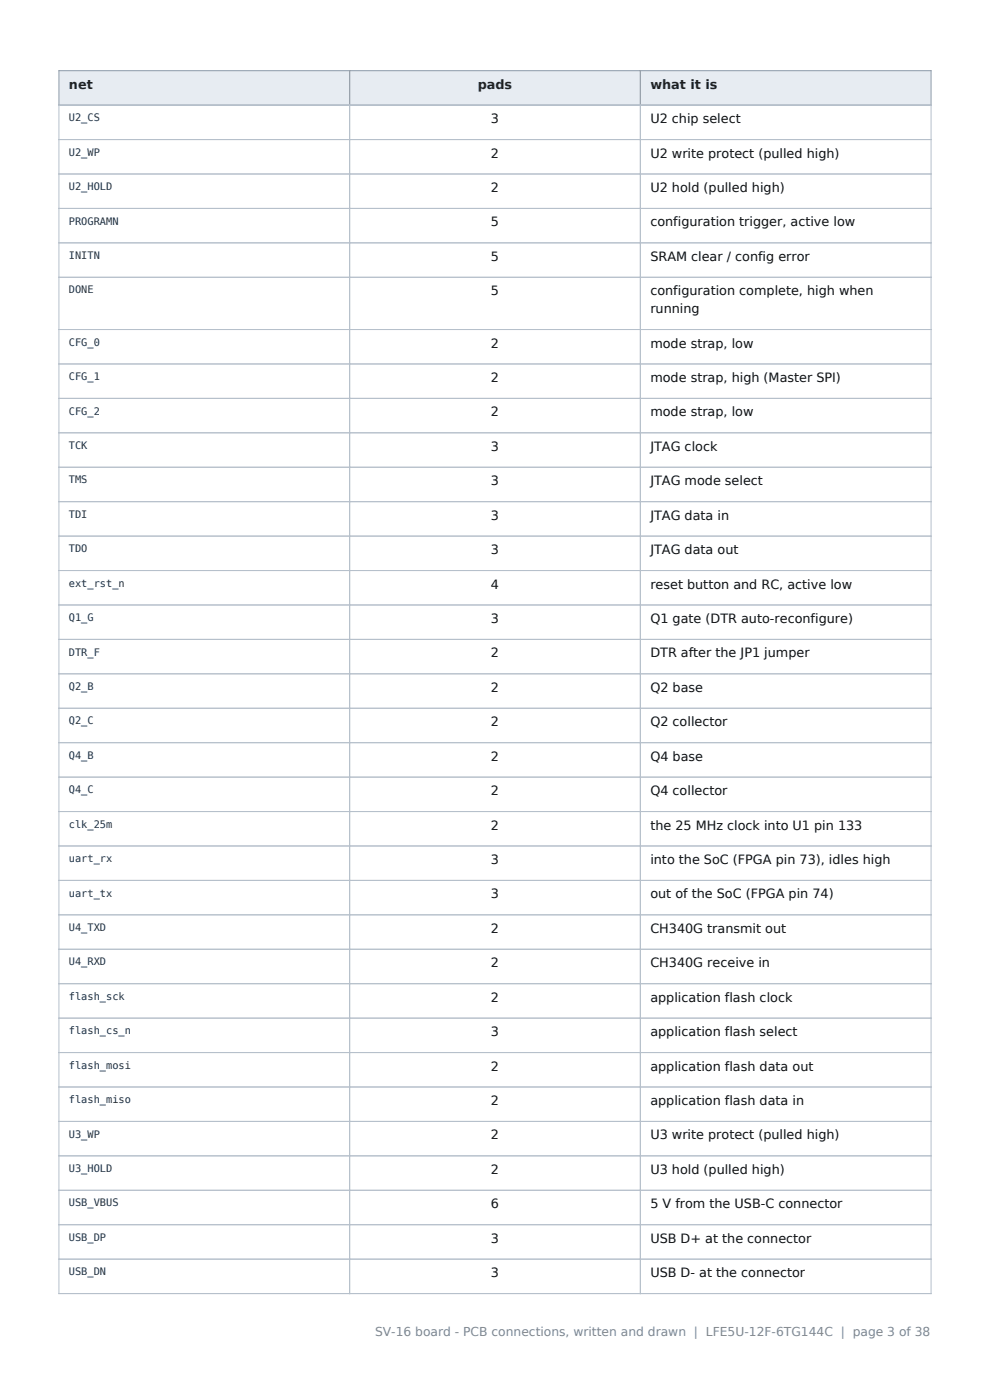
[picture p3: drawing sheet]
<svg xmlns="http://www.w3.org/2000/svg" width="210mm" height="297mm" viewBox="0 0 210 297" stroke-linecap="round" stroke-linejoin="round" font-family="sans-serif">
<defs><g id="words">
<g font-size="2.7" fill="#10243c">
<text x="14.6" y="18.8">net</text>
<text x="101.3" y="18.8">pads</text>
<text x="137.9" y="18.8">what it is</text>
</g>
<g font-size="2.7" fill="#111">
<text x="104.1" y="26.1">3</text>
<text x="137.9" y="26.1">U2 chip select</text>
<text x="104.1" y="33.4">2</text>
<text x="137.9" y="33.4">U2 write protect (pulled high)</text>
<text x="104.1" y="40.7">2</text>
<text x="137.9" y="40.7">U2 hold (pulled high)</text>
<text x="104.1" y="48">5</text>
<text x="137.9" y="48">configuration trigger, active low</text>
<text x="104.1" y="55.3">5</text>
<text x="137.9" y="55.3">SRAM clear / config error</text>
<text x="104.1" y="62.7">5</text>
<text x="137.9" y="62.7">configuration complete, high when</text>
<text x="137.9" y="66.4">running</text>
<text x="104.1" y="73.7">2</text>
<text x="137.9" y="73.7">mode strap, low</text>
<text x="104.1" y="81">2</text>
<text x="137.9" y="81">mode strap, high (Master SPI)</text>
<text x="104.1" y="88.3">2</text>
<text x="137.9" y="88.3">mode strap, low</text>
<text x="104.1" y="95.6">3</text>
<text x="137.9" y="95.6">JTAG clock</text>
<text x="104.1" y="103">3</text>
<text x="137.9" y="103">JTAG mode select</text>
<text x="104.1" y="110.3">3</text>
<text x="137.9" y="110.3">JTAG data in</text>
<text x="104.1" y="117.6">3</text>
<text x="137.9" y="117.6">JTAG data out</text>
<text x="104.1" y="124.9">4</text>
<text x="137.9" y="124.9">reset button and RC, active low</text>
<text x="104.1" y="132.2">3</text>
<text x="137.9" y="132.2">Q1 gate (DTR auto-reconfigure)</text>
<text x="104.1" y="139.5">2</text>
<text x="137.9" y="139.5">DTR after the JP1 jumper</text>
<text x="104.1" y="146.8">2</text>
<text x="137.9" y="146.8">Q2 base</text>
<text x="104.1" y="154.1">2</text>
<text x="137.9" y="154.1">Q2 collector</text>
<text x="104.1" y="161.4">2</text>
<text x="137.9" y="161.4">Q4 base</text>
<text x="104.1" y="168.7">2</text>
<text x="137.9" y="168.7">Q4 collector</text>
<text x="104.1" y="176">2</text>
<text x="137.9" y="176">the 25 MHz clock into U1 pin 133</text>
<text x="104.1" y="183.3">3</text>
<text x="137.9" y="183.3">into the SoC (FPGA pin 73), idles high</text>
<text x="104.1" y="190.6">3</text>
<text x="137.9" y="190.6">out of the SoC (FPGA pin 74)</text>
<text x="104.1" y="197.9">2</text>
<text x="137.9" y="197.9">CH340G transmit out</text>
<text x="104.1" y="205.2">2</text>
<text x="137.9" y="205.2">CH340G receive in</text>
<text x="104.1" y="212.5">2</text>
<text x="137.9" y="212.5">application flash clock</text>
<text x="104.1" y="219.8">3</text>
<text x="137.9" y="219.8">application flash select</text>
<text x="104.1" y="227.1">2</text>
<text x="137.9" y="227.1">application flash data out</text>
<text x="104.1" y="234.4">2</text>
<text x="137.9" y="234.4">application flash data in</text>
<text x="104.1" y="241.7">2</text>
<text x="137.9" y="241.7">U3 write protect (pulled high)</text>
<text x="104.1" y="249">2</text>
<text x="137.9" y="249">U3 hold (pulled high)</text>
<text x="104.1" y="256.3">6</text>
<text x="137.9" y="256.3">5 V from the USB-C connector</text>
<text x="104.1" y="263.6">3</text>
<text x="137.9" y="263.6">USB D+ at the connector</text>
<text x="104.1" y="270.9">3</text>
<text x="137.9" y="270.9">USB D- at the connector</text>
</g>
<text font-size="2.6" fill="#7a8794" x="79.5" y="283.5">SV-16 board - PCB connections, written and drawn | LFE5U-12F-6TG144C | page 3 of 38</text>
<g font-size="2.2" fill="#14314f">
<text x="14.6" y="25.7">U2_CS</text>
<text x="14.6" y="33">U2_WP</text>
<text x="14.6" y="40.3">U2_HOLD</text>
<text x="14.6" y="47.6">PROGRAMN</text>
<text x="14.6" y="54.9">INITN</text>
<text x="14.6" y="62.3">DONE</text>
<text x="14.6" y="73.3">CFG_0</text>
<text x="14.6" y="80.6">CFG_1</text>
<text x="14.6" y="87.9">CFG_2</text>
<text x="14.6" y="95.2">TCK</text>
<text x="14.6" y="102.5">TMS</text>
<text x="14.6" y="109.9">TDI</text>
<text x="14.6" y="117.2">TDO</text>
<text x="14.6" y="124.5">ext_rst_n</text>
<text x="14.6" y="131.8">Q1_G</text>
<text x="14.6" y="139.1">DTR_F</text>
<text x="14.6" y="146.4">Q2_B</text>
<text x="14.6" y="153.7">Q2_C</text>
<text x="14.6" y="161">Q4_B</text>
<text x="14.6" y="168.3">Q4_C</text>
<text x="14.6" y="175.6">clk_25m</text>
<text x="14.6" y="182.9">uart_rx</text>
<text x="14.6" y="190.2">uart_tx</text>
<text x="14.6" y="197.5">U4_TXD</text>
<text x="14.6" y="204.8">U4_RXD</text>
<text x="14.6" y="212.1">flash_sck</text>
<text x="14.6" y="219.4">flash_cs_n</text>
<text x="14.6" y="226.7">flash_mosi</text>
<text x="14.6" y="234">flash_miso</text>
<text x="14.6" y="241.3">U3_WP</text>
<text x="14.6" y="248.6">U3_HOLD</text>
<text x="14.6" y="255.9">USB_VBUS</text>
<text x="14.6" y="263.2">USB_DP</text>
<text x="14.6" y="270.5">USB_DN</text>
</g>
</g></defs>
<g fill="#e7ecf2">
<path d="M12.5 15h61.7v7.3h-61.7z" fill-rule="evenodd"/>
<path d="M74.2 15h61.6v7.3h-61.6z" fill-rule="evenodd"/>
<path d="M135.8 15h61.7v7.3h-61.7z" fill-rule="evenodd"/>
<path d="M13.6 15.9h59.5v5.5h-59.5z" fill-rule="evenodd"/>
<path d="M14.6 16.5h5.1v3.1h-5.1z" fill-rule="evenodd"/>
<path d="M75.2 15.9h59.6v5.5h-59.6z" fill-rule="evenodd"/>
<path d="M101.3 16.5h7.4v3.1h-7.4z" fill-rule="evenodd"/>
<path d="M136.9 15.9h59.5v5.5h-59.5z" fill-rule="evenodd"/>
<path d="M137.9 16.5h14.3v3.1h-14.3z" fill-rule="evenodd"/>
</g>
<path d="M12.5 15h185v7.3h-185zM74.2 15v7.3M135.8 15v7.3" fill="none" stroke="#8f9cab" stroke-width=".21"/>
<g fill="none" stroke="#b6c0cb" stroke-width=".21">
<path d="M12.5 22.3h185v252.1h-185zM12.5 29.6h185M12.5 36.9h185M74.2 22.3v252.1M135.8 22.3v252.1M12.5 44.2h185M12.5 51.5h185M12.5 58.8h185M12.5 69.9h185M12.5 77.2h185M12.5 84.5h185M12.5 91.8h185"/>
<path d="M12.5 99.1h185M12.5 106.4h185M12.5 113.7h185M12.5 121h185M12.5 128.3h185M12.5 135.6h185M12.5 142.9h185M12.5 150.3h185M12.5 157.6h185M12.5 164.9h185M12.5 172.2h185M12.5 179.5h185"/>
<path d="M12.5 186.8h185M12.5 194.1h185M12.5 201.4h185M12.5 208.7h185M12.5 216h185M12.5 223.3h185M12.5 230.6h185M12.5 237.9h185M12.5 245.2h185M12.5 252.5h185M12.5 259.8h185M12.5 267.1h185"/>
</g>
<use href="#words"/>
</svg>
